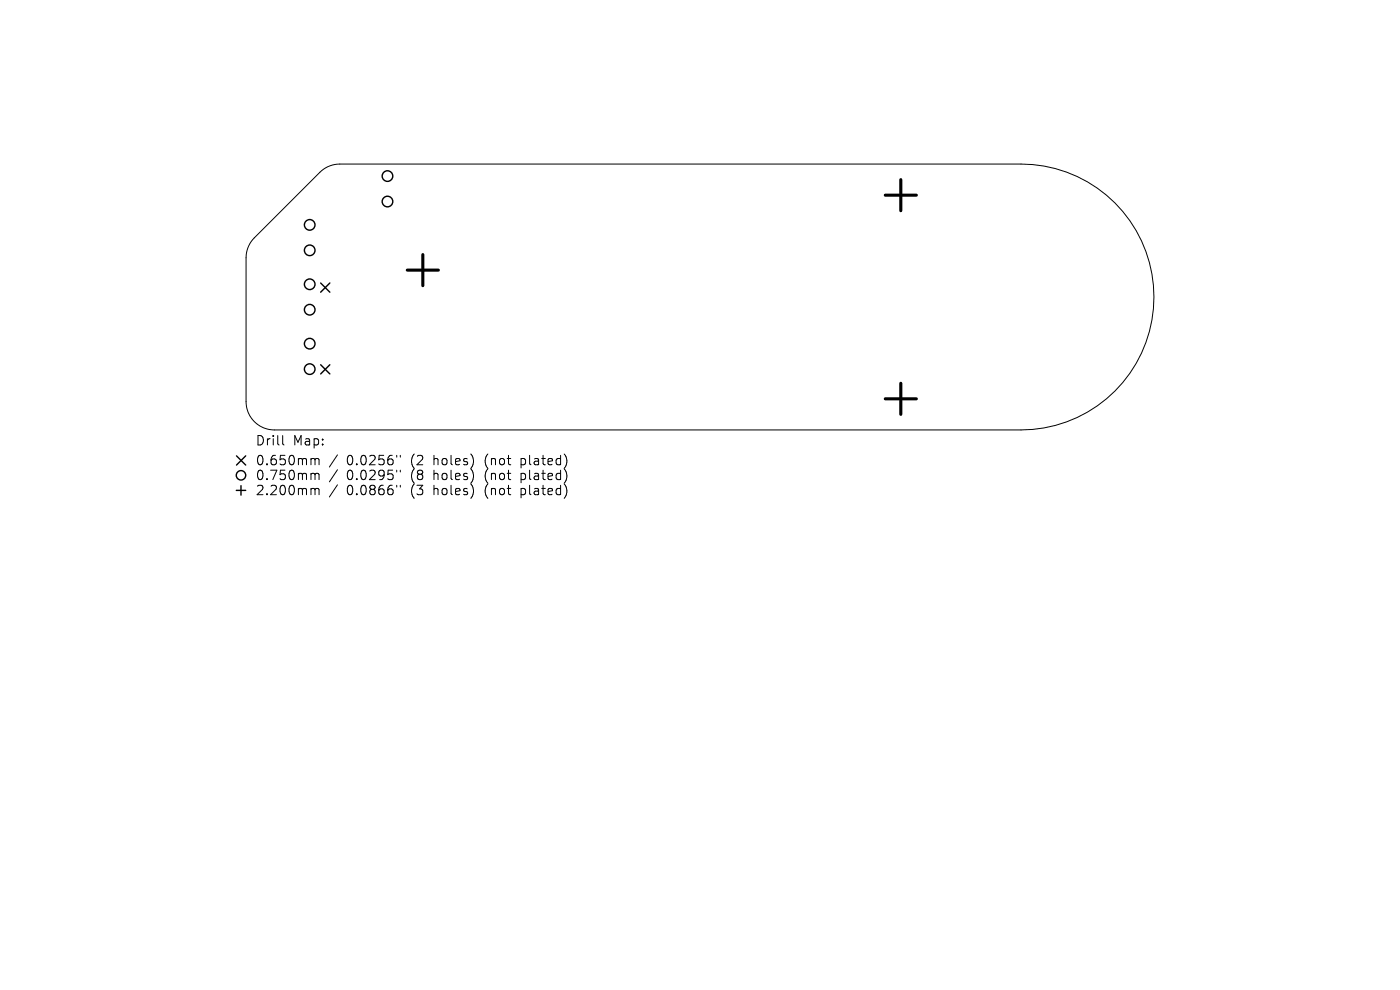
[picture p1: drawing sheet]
<svg xmlns="http://www.w3.org/2000/svg" width="297mm" height="210mm" viewBox="0 0 297 210" stroke-linecap="round" stroke-linejoin="round" font-family="sans-serif">
<defs><g id="words">
<g font-size="2.8">
<text x="54.1" y="94.8">Drill</text>
<text x="62.1" y="94.8">Map:</text>
<text x="54.1" y="99">0.650mm</text>
<text x="73.6" y="99">0.0256&quot;</text>
<text x="87.3" y="99">(2</text>
<text x="92.3" y="99">holes)</text>
<text x="103.3" y="99">(not</text>
<text x="111.1" y="99">plated)</text>
<text x="54.1" y="102.1">0.750mm</text>
<text x="54.1" y="105.3">2.200mm</text>
<text x="73.6" y="102.1">0.0295&quot;</text>
<text x="73.6" y="105.3">0.0866&quot;</text>
<text x="87.3" y="102.1">(8</text>
<text x="87.3" y="105.3">(3</text>
<text x="92.3" y="102.1">holes)</text>
<text x="92.3" y="105.3">holes)</text>
<text x="103.3" y="102.1">(not</text>
<text x="103.3" y="105.3">(not</text>
<text x="111.1" y="102.1">plated)</text>
<text x="111.1" y="105.3">plated)</text>
</g>
</g></defs>
<g fill="none" stroke="#000" stroke-width=".21">
<path d="M67.8 36.6a6 6 0 0 1 4.3-1.8h144.5a28.2 28.2 0 0 1 28.2 28.2 28.2 28.2 0 0 1-28.2 28.2h-158.4a6 6 0 0 1-6-6v-30.5a6 6 0 0 1 1.8-4.3zM60 92.4v1.7l.3 .3M66.3 97.3h.2l.3 .2M66.8 97.5l.3-.2 .5 .1 .1 1.2M66.8 97.5v1.1M71.6 96.5l-1.7 2.6M71.6 99.6l-1.7 2.6M84.2 96.6v.4M84.2 99.7v.4M84.9 96.6v.4M84.9 99.7v.4M66.3 100.4h.2l.3 .3"/>
<path d="M66.3 103.6l.4 .1 .1 .2M66.8 100.7v1M66.8 103.9v1M66.8 100.7l.3-.3 .5 .1 .1 1.2M66.8 103.9l.3-.3 .5 .1 .1 1.2M71.6 102.8l-1.7 2.6M84.2 102.9v.4M84.9 102.9v.4"/>
</g>
<g fill="none" stroke="#000" stroke-width=".3">
<path d="M68 60l2 2M68 77.4l2 1.9M70 60l-2 2M70 77.4l-2 1.9M50.2 96.7l1.9 2M52.1 96.7l-1.9 2M50.1 104h2M51.1 103v2"/>
<circle cx="82.2" cy="37.4" r="1.12"/>
<circle cx="65.7" cy="47.7" r="1.12"/>
<circle cx="65.7" cy="53.1" r="1.13"/>
<circle cx="82.2" cy="42.8" r="1.13"/>
<circle cx="65.7" cy="65.7" r="1.12"/>
<circle cx="65.7" cy="60.3" r="1.12"/>
<circle cx="65.7" cy="78.3" r="1.12"/>
<circle cx="65.7" cy="72.9" r="1.13"/>
<circle cx="51.1" cy="100.8" r="1"/>
</g>
<path d="M191.1 38.1v6.6M86.4 57.3h6.6M89.7 54v6.6M187.8 41.4h6.6M187.8 84.6h6.6M191.1 81.3v6.6" fill="none" stroke="#000" stroke-width=".66"/>
<use href="#words"/>
</svg>
